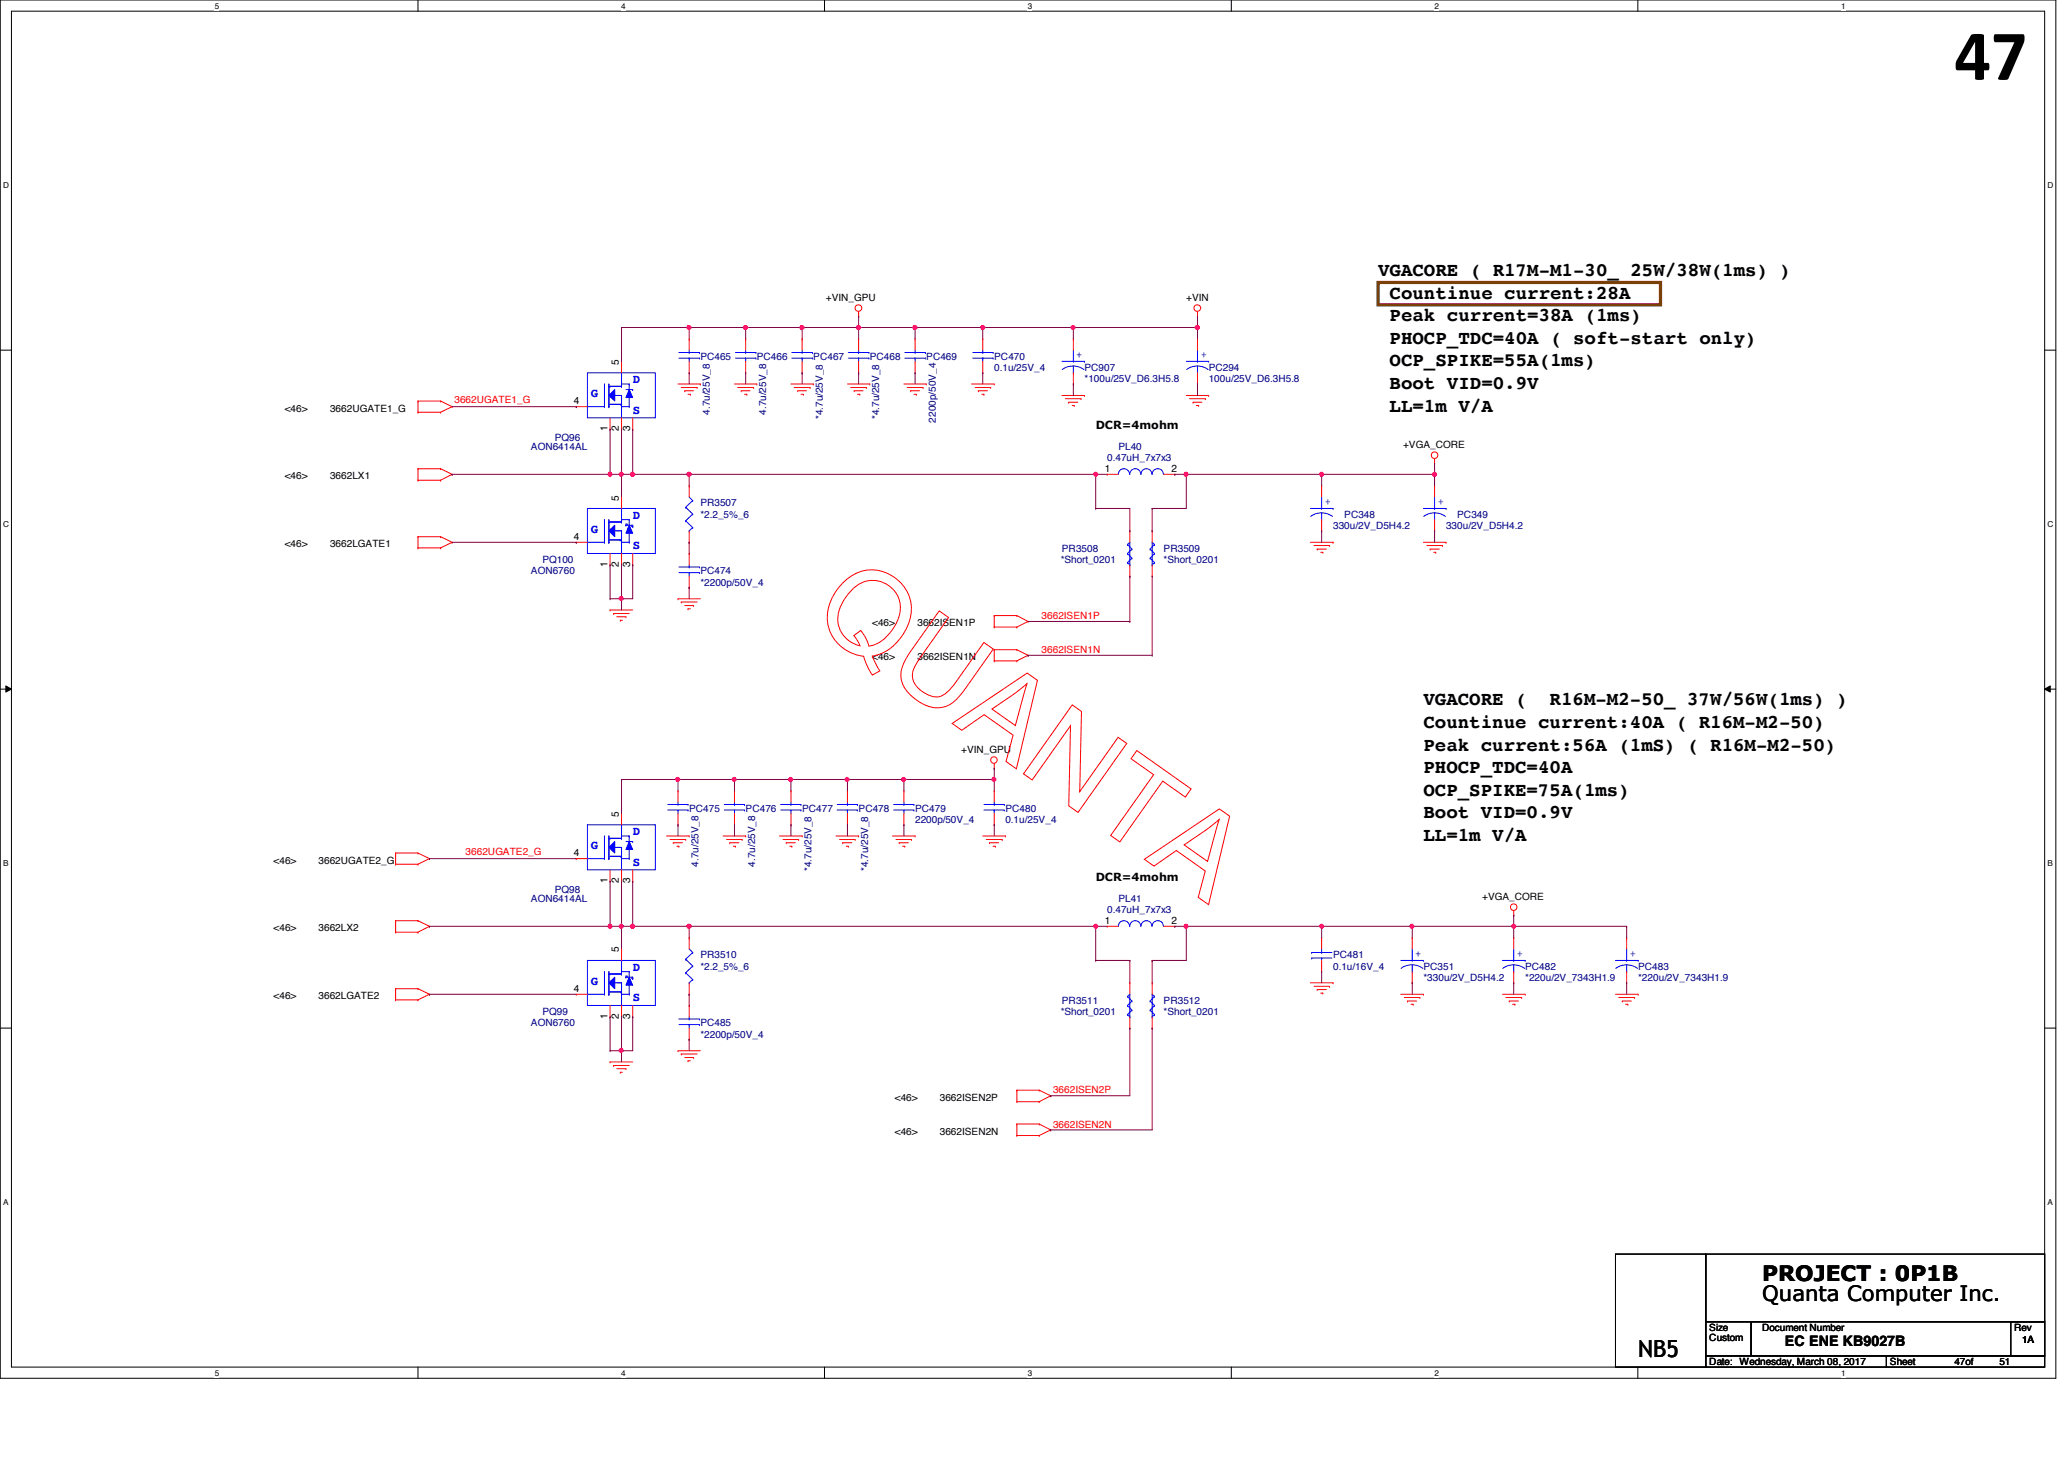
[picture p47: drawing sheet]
<svg xmlns="http://www.w3.org/2000/svg" width="297mm" height="210mm" viewBox="0 0 297 210" stroke-linecap="round" stroke-linejoin="round" font-family="sans-serif">
<defs><g id="words">
<text font-size="10.4" x="281.3" y="11.5">47</text>
<text font-size="3.4" x="235.8" y="195.2">NB5</text>
<g font-size="3">
<text x="253.6" y="184.3">PROJECT : 0P1B</text>
<text x="253.6" y="187.2">Quanta Computer Inc.</text>
</g>
<g font-size="2.8">
<text x="198.3" y="39.7">VGACORE ( R17M-M1-30_ 25W/38W(1ms) )</text>
<text x="200" y="43">Countinue current:28A</text>
<text x="200" y="46.2">Peak current=38A (1ms)</text>
<text x="200" y="49.4">PHOCP_TDC=40A ( soft-start only)</text>
<text x="200" y="52.7">OCP_SPIKE=55A(1ms)</text>
<text x="200" y="59.2">LL=1m V/A</text>
<text x="200" y="56">Boot VID=0.9V</text>
<text x="204.8" y="101.5">VGACORE (</text>
<text x="223" y="101.5">R16M-M2-50_ 37W/56W(1ms) )</text>
<text x="204.8" y="104.7">Countinue current:40A ( R16M-M2-50)</text>
<text x="204.8" y="108">Peak current:56A (1mS) ( R16M-M2-50)</text>
<text x="204.8" y="111.2">PHOCP_TDC=40A</text>
<text x="204.8" y="114.5">OCP_SPIKE=75A(1ms)</text>
<text x="204.8" y="117.7">Boot VID=0.9V</text>
<text x="204.8" y="121">LL=1m V/A</text>
</g>
<text font-size="2.1" x="256.9" y="193.7">EC ENE KB9027B</text>
<g font-size="1.8" fill="#00f">
<text x="85" y="57.1">G</text>
<text x="91.1" y="55.2">D</text>
<text x="91.1" y="59.5">S</text>
<text x="85" y="76.6">G</text>
<text x="91.1" y="74.7">D</text>
<text x="91.1" y="79">S</text>
<text x="85" y="122.1">G</text>
<text x="91.1" y="120.2">D</text>
<text x="91.1" y="124.5">S</text>
<text x="85" y="141.6">G</text>
<text x="91.1" y="139.7">D</text>
<text x="91.1" y="144.1">S</text>
</g>
<g font-size="1.6">
<text x="157.7" y="61.7">DCR=4mohm</text>
<text x="157.7" y="126.7">DCR=4mohm</text>
</g>
<g font-size="1.5">
<text x="89.1" y="52.5" transform="rotate(-90 89.1 52.5)">5</text>
<text x="82.6" y="58.1">4</text>
<text x="87.4" y="62.1" transform="rotate(-90 87.4 62.1)">1</text>
<text x="89.1" y="62.1" transform="rotate(-90 89.1 62.1)">2</text>
<text x="90.7" y="62.1" transform="rotate(-90 90.7 62.1)">3</text>
<text x="159" y="67.9">1</text>
<text x="168.6" y="67.9">2</text>
<text x="82.6" y="77.6">4</text>
<text x="89.1" y="72" transform="rotate(-90 89.1 72)">5</text>
<text x="87.4" y="81.6" transform="rotate(-90 87.4 81.6)">1</text>
<text x="89.1" y="81.6" transform="rotate(-90 89.1 81.6)">2</text>
<text x="90.7" y="81.6" transform="rotate(-90 90.7 81.6)">3</text>
<text x="89.1" y="117.5" transform="rotate(-90 89.1 117.5)">5</text>
<text x="82.6" y="123.1">4</text>
<text x="87.4" y="127.1" transform="rotate(-90 87.4 127.1)">1</text>
<text x="89.1" y="127.1" transform="rotate(-90 89.1 127.1)">2</text>
<text x="90.7" y="127.1" transform="rotate(-90 90.7 127.1)">3</text>
<text x="89.1" y="137" transform="rotate(-90 89.1 137)">5</text>
<text x="159" y="132.9">1</text>
<text x="168.6" y="132.9">2</text>
<text x="82.6" y="142.7">4</text>
<text x="87.4" y="146.6" transform="rotate(-90 87.4 146.6)">1</text>
<text x="89.1" y="146.6" transform="rotate(-90 89.1 146.6)">2</text>
<text x="90.7" y="146.6" transform="rotate(-90 90.7 146.6)">3</text>
</g>
<g font-size="1.4">
<text x="118.9" y="43.3">+VIN_GPU</text>
<text x="170.7" y="43.3">+VIN</text>
<text x="41" y="59.2">&lt;46&gt;</text>
<text x="47.5" y="59.2">3662UGATE1_G</text>
<text x="201.9" y="64.4">+VGA_CORE</text>
<text x="41" y="69">&lt;46&gt;</text>
<text x="47.5" y="69">3662LX1</text>
<text x="41" y="78.7">&lt;46&gt;</text>
<text x="47.5" y="78.7">3662LGATE1</text>
<text x="125.5" y="90.1">&lt;46&gt;</text>
<text x="125.5" y="95">&lt;46&gt;</text>
<text x="132" y="90.1">3662ISEN1P</text>
<text x="132" y="95">3662ISEN1N</text>
<text x="138.3" y="108.3">+VIN_GPU</text>
<text x="39.4" y="124.2">&lt;46&gt;</text>
<text x="45.8" y="124.2">3662UGATE2_G</text>
<text x="213.3" y="129.5">+VGA_CORE</text>
<text x="39.4" y="134">&lt;46&gt;</text>
<text x="45.8" y="134">3662LX2</text>
<text x="39.4" y="143.7">&lt;46&gt;</text>
<text x="45.8" y="143.7">3662LGATE2</text>
<text x="128.8" y="158.4">&lt;46&gt;</text>
<text x="135.3" y="158.4">3662ISEN2P</text>
<text x="128.8" y="163.2">&lt;46&gt;</text>
<text x="135.3" y="163.2">3662ISEN2N</text>
<text x="246" y="191.5">Size</text>
<text x="253.6" y="191.5">Document Number</text>
<text x="289.9" y="191.5">Rev</text>
<text x="246" y="193">Custom</text>
<text x="246" y="196.4">Date: Wednesday, March 08, 2017</text>
<text x="272" y="196.4">Sheet</text>
<text x="281.3" y="196.4">47of</text>
<text x="287.7" y="196.4">51</text>
<text x="291" y="193.2">1A</text>
</g>
<g font-size="1.4" fill="#000080">
<text x="100.8" y="51.7">PC465</text>
<text x="108.9" y="51.7">PC466</text>
<text x="117" y="51.7">PC467</text>
<text x="125.2" y="51.7">PC468</text>
<text x="133.3" y="51.7">PC469</text>
<text x="143.1" y="51.7">PC470</text>
<text x="143.1" y="53.3">0.1u/25V_4</text>
<text x="156.1" y="53.3">PC907</text>
<text x="173.9" y="53.3">PC294</text>
<text x="102.1" y="59.6" transform="rotate(-90 102.1 59.6)">4.7u/25V_8</text>
<text x="110.3" y="59.6" transform="rotate(-90 110.3 59.6)">4.7u/25V_8</text>
<text x="156.1" y="55">*100u/25V_D6.3H5.8</text>
<text x="173.9" y="55">100u/25V_D6.3H5.8</text>
<text x="76.4" y="64.7">AON6414AL</text>
<text x="79.8" y="63.4">PQ96</text>
<text x="118.4" y="60.3" transform="rotate(-90 118.4 60.3)">*4.7u/25V_8</text>
<text x="126.5" y="60.3" transform="rotate(-90 126.5 60.3)">*4.7u/25V_8</text>
<text x="134.7" y="60.8" transform="rotate(-90 134.7 60.8)">2200p/50V_4</text>
<text x="160.9" y="64.7">PL40</text>
<text x="159.3" y="66.4">0.47uH_7x7x3</text>
<text x="100.8" y="72.9">PR3507</text>
<text x="100.8" y="74.5">*2.2_5%_6</text>
<text x="191.9" y="76.1">330u/2V_D5H4.2</text>
<text x="193.5" y="74.5">PC348</text>
<text x="208.1" y="76.1">330u/2V_D5H4.2</text>
<text x="209.7" y="74.5">PC349</text>
<text x="76.4" y="82.6">AON6760</text>
<text x="78.1" y="81">PQ100</text>
<text x="100.8" y="82.6">PC474</text>
<text x="152.7" y="81">*Short_0201</text>
<text x="152.8" y="79.4">PR3508</text>
<text x="167.5" y="79.4">PR3509</text>
<text x="167.5" y="81">*Short_0201</text>
<text x="100.8" y="84.2">*2200p/50V_4</text>
<text x="99.2" y="116.8">PC475</text>
<text x="107.3" y="116.8">PC476</text>
<text x="115.4" y="116.8">PC477</text>
<text x="123.6" y="116.8">PC478</text>
<text x="131.7" y="116.8">PC479</text>
<text x="131.7" y="118.4">2200p/50V_4</text>
<text x="144.7" y="116.8">PC480</text>
<text x="144.7" y="118.4">0.1u/25V_4</text>
<text x="100.5" y="124.7" transform="rotate(-90 100.5 124.7)">4.7u/25V_8</text>
<text x="108.7" y="124.7" transform="rotate(-90 108.7 124.7)">4.7u/25V_8</text>
<text x="116.8" y="125.3" transform="rotate(-90 116.8 125.3)">*4.7u/25V_8</text>
<text x="124.9" y="125.3" transform="rotate(-90 124.9 125.3)">*4.7u/25V_8</text>
<text x="76.4" y="129.8">AON6414AL</text>
<text x="79.8" y="128.4">PQ98</text>
<text x="159.3" y="131.4">0.47uH_7x7x3</text>
<text x="160.9" y="129.8">PL41</text>
<text x="100.8" y="137.9">PR3510</text>
<text x="191.9" y="137.9">PC481</text>
<text x="100.8" y="139.5">*2.2_5%_6</text>
<text x="191.9" y="139.5">0.1u/16V_4</text>
<text x="204.8" y="139.5">PC351</text>
<text x="204.8" y="141.1">*330u/2V_D5H4.2</text>
<text x="219.5" y="139.5">PC482</text>
<text x="219.5" y="141.1">*220u/2V_7343H1.9</text>
<text x="235.8" y="139.5">PC483</text>
<text x="235.8" y="141.1">*220u/2V_7343H1.9</text>
<text x="76.4" y="147.7">AON6760</text>
<text x="78.1" y="146">PQ99</text>
<text x="100.8" y="147.7">PC485</text>
<text x="100.8" y="149.3">*2200p/50V_4</text>
<text x="152.7" y="146">*Short_0201</text>
<text x="152.8" y="144.4">PR3511</text>
<text x="167.5" y="144.4">PR3512</text>
<text x="167.5" y="146">*Short_0201</text>
</g>
<g font-size="1.4" fill="#00f">
<text x="154.9" y="51.6">+</text>
<text x="172.8" y="51.6">+</text>
<text x="190.7" y="72.7">+</text>
<text x="207" y="72.7">+</text>
<text x="203.7" y="137.7">+</text>
<text x="218.4" y="137.7">+</text>
<text x="234.6" y="137.7">+</text>
</g>
<g font-size="1.4" fill="#f00">
<text x="65.4" y="58">3662UGATE1_G</text>
<text x="149.9" y="89.1">3662ISEN1P</text>
<text x="149.9" y="93.9">3662ISEN1N</text>
<text x="67" y="123">3662UGATE2_G</text>
<text x="151.6" y="157.3">3662ISEN2P</text>
<text x="151.6" y="162.2">3662ISEN2N</text>
</g>
<g font-size="1.2">
<text x="30.9" y="1.2">5</text>
<text x="89.4" y="1.2">4</text>
<text x="147.9" y="1.2">3</text>
<text x="206.5" y="1.2">2</text>
<text x="265" y="1.2">1</text>
<text x=".5" y="27.1">D</text>
<text x="294.7" y="27.1">D</text>
<text x=".5" y="75.8">C</text>
<text x="294.7" y="75.8">C</text>
<text x=".5" y="124.6">B</text>
<text x="294.7" y="124.6">B</text>
<text x=".5" y="173.4">A</text>
<text x="294.7" y="173.4">A</text>
<text x="30.9" y="197.9">5</text>
<text x="89.4" y="197.9">4</text>
<text x="147.9" y="197.9">3</text>
<text x="206.5" y="197.9">2</text>
<text x="265" y="197.9">1</text>
</g>
</g></defs>
<path d="M0 0h295.9v198.3h-295.9zM1.6 1.6h292.7v195.1h-292.7z" fill="none" stroke="#000" stroke-width=".14"/>
<g fill="#fff">
<path d="M30.9 .2h.6v1.3h-.6z"/>
<path d="M30.9 196.8h.6v1.4h-.6z"/>
</g>
<path d="M60.2 0v1.6M60.2 196.7v1.6" fill="none" stroke="#000" stroke-width=".14"/>
<g fill="#fff">
<path d="M89.4 .2h.6v1.3h-.6z"/>
<path d="M89.4 196.8h.6v1.4h-.6z"/>
</g>
<path d="M118.7 0v1.6M118.7 196.7v1.6" fill="none" stroke="#000" stroke-width=".14"/>
<g fill="#fff">
<path d="M147.9 .2h.6v1.3h-.6z"/>
<path d="M147.9 196.8h.6v1.4h-.6z"/>
</g>
<path d="M177.2 0v1.6M177.2 196.7v1.6" fill="none" stroke="#000" stroke-width=".14"/>
<g fill="#fff">
<path d="M206.5 .2h.5v1.3h-.5z"/>
<path d="M206.5 196.8h.5v1.4h-.5z"/>
</g>
<path d="M235.7 0v1.6M235.7 196.7v1.6" fill="none" stroke="#000" stroke-width=".14"/>
<g fill="#fff">
<path d="M265 .2h.6v1.3h-.6z"/>
<path d="M265 196.8h.6v1.4h-.6z"/>
<path d="M.5 26h.8v1.3h-.8z"/>
<path d="M294.7 26h.8v1.3h-.8z"/>
<path d="M.5 74.8h.8v1.3h-.8z"/>
<path d="M294.7 74.8h.8v1.3h-.8z"/>
</g>
<path d="M0 50.4h1.6M294.3 50.4h1.6" fill="none" stroke="#000" stroke-width=".14"/>
<g fill="#fff">
<path d="M.5 123.5h.7v1.3h-.7z"/>
<path d="M294.7 123.5h.7v1.3h-.7z"/>
</g>
<path d="M0 99.1h1.6M.8 98.7l.8 .4-.8 .5zM294.3 99.1l.8-.4v.9zM294.3 99.1h1.6" fill="none" stroke="#000" stroke-width=".14"/>
<path d="M.8 98.7l.8 .4-.8 .5zM294.3 99.1l.8-.4v.9z" fill="#000"/>
<g fill="#fff">
<path d="M.5 172.3h.7v1.3h-.7z"/>
<path d="M294.7 172.3h.7v1.3h-.7z"/>
</g>
<path d="M0 147.9h1.6M294.3 147.9h1.6M232.5 180.4h13v16.3h-13zM245.5 180.4h48.8v9.8h-48.8zM245.5 190.2h6.5v4.9h-6.5zM245.5 195.1h26v1.6h-26zM252 190.2h42.3v4.9h-42.3zM271.5 195.1h22.8v1.6h-22.8zM289.4 190.2h4.9v4.9h-4.9z" fill="none" stroke="#000" stroke-width=".14"/>
<path d="M198.3 40.6h40.7v3.3h-40.7z" fill="none" stroke="#804000" stroke-width=".47"/>
<g fill="none" stroke="#f00" stroke-width=".14">
<path d="M60.2 59.3h.1M60.2 57.7h.1M60.2 57.7h3.2M60.2 59.3h3.2M60.2 57.7v1.6M63.4 57.7h.1M63.4 59.3h.1M63.4 57.7l1.7 .8M65.1 58.5h.1M65.1 58.5l-1.7 .8M97.6 55.2h3.2M98 55.8h2.3"/>
<path d="M98.5 56.2h.1M98.5 56.2h1.3M99 56.7h.4M99.4 56.7h.1M100.3 55.8h.1M100.8 55.2h.1M105.7 55.2h3.2M106.2 55.8h2.3M106.7 56.2h.1M106.7 56.2h1.2M107.1 56.7h.4M107.5 56.7h.1"/>
<path d="M108.5 55.8h.1M108.9 55.2h.1M113.8 55.2h3.2M114.3 55.8h2.3M114.8 56.2h.1M114.8 56.2h1.3M115.3 56.7h.3M115.6 56.7h.1M116.6 55.8h.1M117 55.2h.1M122 55.2h3.2M122.4 55.8h2.3"/>
<path d="M122.9 56.2h.1M122.9 56.2h1.3M123.4 56.7h.3M123.6 45.5h.1M123.6 44.8v.7M123.7 56.7h.1M124.7 55.8h.1M125.2 55.2h.1M130.1 55.2h3.2M130.6 55.8h2.2M131.1 56.2h.1M131.1 56.2h1.2"/>
<path d="M131.5 56.7h.4M131.7 48.8h.1M131.7 53.6h.1M131.7 48.8v1.6M131.7 52v1.6M131.9 56.7h.1M132.8 55.8h.1M133.3 55.2h.1M139.8 55.2h3.3M140.3 55.8h2.3M140.8 56.2h.1M140.8 56.2h1.3"/>
<path d="M141.3 56.7h.3M141.6 56.7h.1M142.6 55.8h.1M143.1 55.2h.1M152.8 56.9h3.3M153.3 57.4h2.3M153.8 57.9h.1M153.8 57.9h1.3M154.3 58.3h.3M154.5 48.8h.1M154.5 55.2h.1M154.5 48.8v1.6"/>
<path d="M154.5 53.6v1.6M154.6 58.3h.1M155.6 57.4h.1M156.1 56.9h.1M170.7 56.9h3.2M171.2 57.4h2.3M171.7 57.9h.1M171.7 57.9h1.3M172.2 58.3h.3M172.3 45.5h.1M172.3 44.8v.7M172.5 58.3h.1"/>
<path d="M173.5 57.4h.1M173.9 56.9h.1M60.2 69.1h.1M60.2 67.4h.1M60.2 78.8h.1M60.2 77.2h.1M60.2 67.4v1.7M60.2 77.2v1.6M60.2 67.4h3.2M60.2 69.1h3.2M60.2 77.2h3.2M60.2 78.8h3.2"/>
<path d="M63.4 67.4h.1M63.4 69.1h.1M63.4 77.2h.1M63.4 78.8h.1M63.4 67.4l1.7 .8M63.4 77.2l1.7 .8M65.1 68.2h.1M65.1 78h.1M65.1 68.2l-1.7 .9M65.1 78l-1.7 .8M188.6 78h3.3M189.1 78.5h2.2"/>
<path d="M189.6 79h.1M189.6 79h1.3M190.1 79.5h.3M190.4 79.5h.1M191.3 78.5h.1M191.9 78h.1M204.8 78h3.3M205.4 78.5h2.2M205.8 79h.1M205.8 79h1.3M206.3 79.5h.3M206.5 66.6h.1"/>
<path d="M206.5 66v.6M206.6 79.5h.1M207.6 78.5h.1M208.1 78h.1M87.8 87.8h.1M87.8 87.8h3.3M88.3 88.3h.1M88.3 88.3h2.2M88.8 88.7h1.3M89.3 89.2h.1M89.3 89.2h.3M90.1 88.7h.1"/>
<path d="M97.6 86.1h.1M97.6 86.1h3.2M98 86.6h.1M98 86.6h2.3M98.5 87.1h1.3M99 87.6h.1M99 87.6h.4M99.8 87.1h.1M143.1 90.2h.1M143.1 88.6h.1M143.1 95.1h.1M143.1 93.5h.1"/>
<path d="M143.1 88.6h3.2M143.1 90.2h3.2M143.1 88.6v1.6M143.1 93.5v1.6M143.1 93.5h3.2M143.1 95.1h3.2M146.3 88.6h.1M146.3 90.2h.1M146.3 93.5h.1M146.3 95.1h.1M146.3 88.6l1.7 .8M146.3 93.5l1.7 .8"/>
<path d="M148 89.4h.1M148 94.3h.1M148 89.4l-1.7 .8M148 94.3l-1.7 .8M122 113.8h.1M122 118.7h.1M122 113.8v1.6M122 117v1.7M143.1 110.5h.1M143.1 109.9v.6M56.9 124.3h.1M56.9 122.7h.1"/>
<path d="M56.9 134.1h.1M56.9 132.5h.1M56.9 122.7h3.3M56.9 124.3h3.3M56.9 122.7v1.6M56.9 132.5v1.6M56.9 132.5h3.3M56.9 134.1h3.3M60.2 122.7h.1M60.2 124.3h.1M60.2 132.5h.1M60.2 134.1h.1"/>
<path d="M60.2 122.7l1.6 .8M60.2 132.5l1.6 .8M61.8 123.5h.1M61.8 133.3h.1M61.8 123.5l-1.6 .8M61.8 133.3l-1.6 .8M95.9 120.3h3.3M96.4 120.8h2.3M96.9 121.2h.1M96.9 121.2h1.3M97.4 121.8h.3M97.7 121.8h.1"/>
<path d="M98.7 120.8h.1M99.2 120.3h.1M104.1 120.3h3.2M104.6 120.8h2.2M105 121.2h.1M105 121.2h1.3M105.5 121.8h.3M105.8 121.8h.1M106.8 120.8h.1M107.3 120.3h.1M112.2 120.3h3.2M112.7 120.8h2.2"/>
<path d="M113.2 121.2h.1M113.2 121.2h1.3M113.7 121.8h.3M114 121.8h.1M114.9 120.8h.1M115.4 120.3h.1M120.3 120.3h3.3M120.8 120.8h2.3M121.3 121.2h.1M121.3 121.2h1.3M121.8 121.8h.3M122.1 121.8h.1"/>
<path d="M123.1 120.8h.1M123.6 120.3h.1M128.4 120.3h3.3M128.9 120.8h2.3M129.4 121.2h.1M129.4 121.2h1.3M129.9 121.8h.3M130.2 121.8h.1M131.2 120.8h.1M131.7 120.3h.1M141.4 120.3h3.3M141.9 120.8h2.3"/>
<path d="M142.4 121.2h.1M142.4 121.2h1.3M142.9 121.8h.4M143.3 121.8h.1M144.2 120.8h.1M144.7 120.3h.1M217.8 131.7h.1M217.8 134.9h.1M217.8 131v.7M217.8 134.9v1.6M217.8 139.8v1.6M234.1 134.9h.1"/>
<path d="M234.1 134.9v1.6M234.1 139.8v1.6M56.9 143.8h.1M56.9 142.2h.1M56.9 142.2v1.6M56.9 142.2h3.3M56.9 143.8h3.3M60.2 142.2h.1M60.2 143.8h.1M60.2 142.2l1.6 .8M61.8 143h.1M61.8 143l-1.6 .8"/>
<path d="M87.8 152.8h.1M87.8 152.8h3.3M88.3 153.3h.1M88.3 153.3h2.2M88.8 153.8h1.3M89.3 154.3h.1M89.3 154.3h.3M90.1 153.8h.1M97.6 151.2h.1M97.6 151.2h3.2M98 151.6h.1M98 151.6h2.3"/>
<path d="M98.5 152.1h1.3M99 152.6h.1M99 152.6h.4M99.8 152.1h.1M146.3 158.5h.1M146.3 156.8h.1M146.3 156.8h3.3M146.3 158.5h3.3M146.3 156.8v1.7M149.6 156.8h.1M149.6 158.5h.1M149.6 156.8l1.6 .8"/>
<path d="M151.2 157.6h.1M151.2 157.6l-1.6 .9M188.6 141.4h3.3M189.1 141.9h2.2M189.6 142.4h.1M189.6 142.4h1.3M190.1 142.9h.3M190.4 142.9h.1M191.3 141.9h.1M191.9 141.4h.1M201.6 143h3.2M202.1 143.5h2.2"/>
<path d="M202.6 144h.1M202.6 144h1.3M203.1 144.5h.3M203.4 144.5h.1M204.3 143.5h.1M204.8 143h.1M216.2 143h3.3M216.7 143.5h2.3M217.2 144h.1M217.2 144h1.3M217.7 144.5h.3M217.8 141.4h.1"/>
<path d="M218 144.5h.1M219 143.5h.1M219.5 143h.1M232.5 143h3.3M233 143.5h2.2M233.5 144h.1M233.5 144h1.3M233.9 144.5h.4M234.1 141.4h.1M234.3 144.5h.1M235.2 143.5h.1M235.8 143h.1"/>
<path d="M146.3 163.4h.1M146.3 161.7h.1M146.3 161.7v1.7M146.3 161.7h3.3M146.3 163.4h3.3M149.6 161.7h.1M149.6 163.4h.1M149.6 161.7l1.6 .9M151.2 162.6h.1M151.2 162.6l-1.6 .8"/>
<circle cx="123.6" cy="44.3" r=".48"/>
<circle cx="172.3" cy="44.3" r=".48"/>
<circle cx="206.4" cy="65.5" r=".47"/>
<circle cx="143" cy="109.3" r=".47"/>
<circle cx="217.8" cy="130.5" r=".47"/>
</g>
<g fill="none" stroke="#00f" stroke-width=".14">
<path d="M130.2 51.5h3M130.2 50.7h3M131.7 50.7h.1M131.7 51.5h.1M131.7 50.4v.3M131.7 51.5v.5M133.2 51.5h.1M133.2 50.7h.1M152.8 52h3.3M154.5 53.6h.1M154.5 52h.1M154.5 52.7a2.45 2.45 0 0 1 1.5 .5"/>
<path d="M154.5 52.7h-.1a2.48 2.48 0 0 0-1.5 .5M154.5 50.4v1.6M154.5 52.7v.9M156.1 52h.1M120.5 116.5h2.9M120.5 115.7h2.9M122 115.7h.1M122 116.5h.1M122 115.4v.3M122 116.5v.5M123.4 116.5h.1M123.4 115.7h.1"/>
<path d="M216.2 138.2h3.3M217.8 139.8h.1M217.8 138.2h.1M217.8 138.8a2.66 2.66 0 0 1 1.6 .5M217.8 138.8a2.48 2.48 0 0 0-1.5 .5M217.8 136.5v1.7M217.8 138.8v1M219.5 138.2h.1M232.5 138.2h3.3M234.1 139.8h.1M234.1 138.2h.1M234.1 138.8a2.66 2.66 0 0 1 1.6 .5"/>
<path d="M234.1 138.8a2.48 2.48 0 0 0-1.6 .5M234.1 136.5v1.7M234.1 138.8v1M235.8 138.2h.1"/>
</g>
<path d="M87.6 121.9l.9-.8v1.6z" fill="#00f"/>
<path d="M87.6 121.9l.9-.8v1.6z" fill="none" stroke="#00f" stroke-width=".14"/>
<path d="M90.5 121.1l.6 1.1h-1z" fill="#00f"/>
<g fill="none" stroke="#00f" stroke-width=".14">
<path d="M140 51.5h2.9M140 50.7h2.9M141.4 50.7h.1M141.4 51.5h.1M141.4 50.4v.3M141.4 51.5v.5M142.9 51.5h.1M142.9 50.7h.1M97.7 82.4h3M97.7 81.6h3M99.2 81.6h.1M99.2 82.4h.1"/>
<path d="M99.2 81.3v.3M99.2 82.4v.5M100.7 82.4h.1M100.7 81.6h.1M84.5 118.7h9.8v6.4h-9.8zM89.4 118.7h.1M89.4 118.7v1.9M96.1 116.5h2.9M96.1 115.7h2.9M97.6 115.7h.1M97.6 116.5h.1M97.6 115.4v.3"/>
<path d="M97.6 116.5v.5M99 116.5h.1M99 115.7h.1M104.2 116.5h2.9M104.2 115.7h2.9M105.7 115.7h.1M105.7 116.5h.1M105.7 115.4v.3M105.7 116.5v.5M107.1 116.5h.1M107.1 115.7h.1M84.5 123.5h2.5"/>
<path d="M87 123.5h.1M87 120.3h.1M87 120.3v3.2M87.6 123.5h.1M87.6 120.6h.1M87.6 120.3v3.2M87.6 120.6h1.8M87.6 123.2h1.8M87.8 120.6h.1M88.5 121.9h.9M89.3 123.2h.1M89.4 120.6h.1"/>
<path d="M89.4 121.9h.1M89.4 123.5h.1M89.4 123.2h.1M89.4 125.1h.1M89.4 121.9v3.2M89.4 123.5h1.1M89.4 120.3h1.1M90.1 121.1h1M90.5 121.1l.6 1.1h-1zM90.5 120.3h.1M90.5 121.1h.1M90.5 123.5h.1"/>
<path d="M90.5 120.3v.8M90.5 122.2v1.3M91.1 121.1h.1M188.8 137h.1M188.8 137.8h.1M188.8 137h2.9M188.8 137.8h2.9M190.2 137.8h.1M190.2 137h.1M190.2 136.5v.5M190.2 137.8v.4"/>
</g>
<g fill="none" stroke="#f00" stroke-width=".14">
<path d="M141.4 48.8h.1M141.4 53.6h.1M141.4 48.8v1.6M141.4 52v1.6M99.2 79.6h.1M99.2 79.6v1.7M99.2 84.5h.1M99.2 82.9v1.6M89.4 117h.1M89.4 117v1.7M97.6 113.8h.1M97.6 118.7h.1"/>
<path d="M97.6 113.8v1.6M97.6 117v1.7M105.7 113.8h.1M105.7 118.7h.1M105.7 113.8v1.6M105.7 117v1.7M82.9 123.5h.1M82.9 123.5h1.6M87.8 126.8h.1M87.8 125.1v1.7M89.4 126.8h.1M89.4 125.1v1.7"/>
<path d="M91.1 126.8h.1M91.1 125.1v1.7M190.2 139.8h.1M190.2 134.9h.1M190.2 134.9v1.6M190.2 138.2v1.6"/>
</g>
<path d="M87.6 56.9l.9-.9v1.7z" fill="#00f"/>
<path d="M88.5 56v1.7l-.9-.8z" fill="none" stroke="#00f" stroke-width=".14"/>
<path d="M90.5 56l.6 1.2h-1z" fill="#00f"/>
<g fill="none" stroke="#00f" stroke-width=".14">
<path d="M84.5 53.6h9.8v6.5h-9.8zM84.5 58.5h2.5M87 58.5h.1M87 55.2h.1M87 55.2v3.3M87.6 58.5h.1M87.6 55.6h.1M87.6 55.2v3.3M87.6 55.6h1.8M87.6 58.2h1.8M87.8 55.6h.1M88.5 56.9h.9"/>
<path d="M89.3 58.2h.1M89.4 55.6h.1M89.4 56.9h.1M89.4 58.5h.1M89.4 58.2h.1M89.4 53.6h.1M89.4 53.6v2M89.4 56.9v3.2M89.4 58.5h1.1M89.4 55.2h1.1M90.1 56h1M90.5 56l.6 1.2h-1z"/>
<path d="M90.5 55.2h.1M90.5 56h.1M90.5 58.5h.1M90.5 55.2v.8M90.5 57.2v1.3M91.1 56h.1M114 51.5h2.9M114 50.7h2.9M115.4 50.7h.1M115.4 51.5h.1M115.4 50.4v.3M115.4 51.5v.5"/>
<path d="M116.9 51.5h.1M116.9 50.7h.1M89.4 60.1h.1M188.6 73.2h3.3M190.2 74.8h.1M190.2 73.2h.1M190.2 73.8a2.66 2.66 0 0 1 1.6 .5M190.2 73.8a2.48 2.48 0 0 0-1.6 .5M190.2 71.5v1.7M190.2 73.8v1M191.9 73.2h.1M201.6 138.2h3.2"/>
<path d="M203.2 139.8h.1M203.2 138.2h.1M203.2 138.8a2.45 2.45 0 0 1 1.6 .5M203.2 138.8a2.48 2.48 0 0 0-1.6 .5M203.2 136.5v1.7M203.2 138.8v1M204.8 138.2h.1"/>
</g>
<g fill="none" stroke="#f00" stroke-width=".14">
<path d="M82.9 58.5h.1M82.9 58.5h1.6M89.4 52h.1M89.4 52v1.6M115.4 48.8h.1M115.4 53.6h.1M115.4 48.8v1.6M115.4 52v1.6M87.8 61.8h.1M87.8 60.1v1.7M89.4 61.8h.1M89.4 60.1v1.7"/>
<path d="M91.1 61.8h.1M91.1 60.1v1.7M190.2 69.9h.1M190.2 76.4h.1M190.2 69.9v1.6M190.2 74.8v1.6M203.2 134.9h.1M203.2 134.9v1.6M203.2 139.8v1.6M203.2 141.4h.1"/>
</g>
<path d="M87.6 141.4l.9-.8v1.6z" fill="#00f"/>
<path d="M87.6 141.4l.9-.8v1.6z" fill="none" stroke="#00f" stroke-width=".14"/>
<path d="M90.5 140.6l.6 1.1h-1z" fill="#00f"/>
<g fill="none" stroke="#00f" stroke-width=".14">
<path d="M170.7 52h3.2M172.3 53.6h.1M172.3 52h.1M172.3 52.7a2.45 2.45 0 0 1 1.6 .5M172.3 52.7a2.45 2.45 0 0 0-1.5 .5M172.3 50.4v1.6M172.3 52.7v.9M173.9 52h.1M165.5 79h.1M165.5 79l.7 .6M166.2 78.3h.1M166.2 79.6h.1"/>
<path d="M166.2 78.3l-.4-.3v3.3M166.2 78.3l-.7 .7M166.2 79.6l-.7 .7M165.5 80.3h.1M165.5 80.3l.7 .6M165.8 81.3h.1M166.2 80.9h.1M166.2 80.9l-.4 .4M128.6 116.5h2.9M128.6 115.7h2.9M130.1 115.7h.1M130.1 116.5h.1"/>
<path d="M130.1 115.4v.3M130.1 116.5v.5M131.5 116.5h.1M131.5 115.7h.1M141.6 116.5h2.9M141.6 115.7h2.9M143.1 115.7h.1M143.1 116.5h.1M143.1 115.4v.3M143.1 116.5v.5M144.5 116.5h.1M144.5 115.7h.1"/>
<path d="M84.5 138.2h9.8v6.5h-9.8zM87 139.8h.1M87 139.8v3.2M87.6 139.8v3.2M89.4 138.2h.1M89.4 138.2v1.9M89.4 139.8h1.1M90.5 139.8h.1M90.5 139.8v.8M84.5 143h2.5M87 143h.1M87.6 143h.1"/>
<path d="M87.6 140.1h.1M87.6 140.1h1.8M87.6 142.7h1.8M87.8 140.1h.1M88.5 141.4h.9M89.3 142.7h.1M89.4 140.1h.1M89.4 141.4h.1M89.4 143h.1M89.4 142.7h.1M89.4 144.7h.1M89.4 141.4v3.3"/>
<path d="M89.4 143h1.1M90.1 140.6h.1M90.1 140.6h1M90.3 140.4h.1M90.3 140.4h-.2v.2M90.5 140.6l.6 1.1h-1zM90.5 140.6h.1M90.5 143h.1M90.5 141.7v1.3M90.9 140.8h.2M91.1 140.6h.1M91.1 140.8h.1"/>
<path d="M91.1 140.6v.2M97.7 147.4h3M97.7 146.6h3M99.2 146.6h.1M99.2 147.4h.1M99.2 146.3v.3M99.2 147.4v.5M100.7 147.4h.1M100.7 146.6h.1"/>
</g>
<g fill="none" stroke="#f00" stroke-width=".14">
<path d="M172.3 48.8h.1M172.3 55.2h.1M172.3 48.8v1.6M172.3 53.6v1.6M165.8 76.4h.1M165.8 76.4v1.6M165.8 82.9h.1M165.8 81.3v1.6M130.1 113.8h.1M130.1 118.7h.1M130.1 113.8v1.6M130.1 117v1.7"/>
<path d="M143.1 113.8h.1M143.1 118.7h.1M143.1 113.8v1.6M143.1 117v1.7M89.4 136.5h.1M89.4 136.5v1.7M82.9 143h.1M82.9 143h1.6M87.8 146.3h.1M87.8 144.7v1.6M89.4 146.3h.1M89.4 144.7v1.6"/>
<path d="M91.1 146.3h.1M91.1 144.7v1.6M99.2 144.7h.1M99.2 149.5h.1M99.2 144.7v1.6M99.2 147.9v1.6"/>
</g>
<path d="M87.6 76.4l.9-.8v1.6z" fill="#00f"/>
<path d="M87.6 76.4l.9-.8v1.6z" fill="none" stroke="#00f" stroke-width=".14"/>
<path d="M90.5 75.6l.6 1.1h-1z" fill="#00f"/>
<g fill="none" stroke="#00f" stroke-width=".14">
<path d="M97.7 51.5h3M97.7 50.7h3M99.2 50.7h.1M99.2 51.5h.1M99.2 50.4v.3M99.2 51.5v.5M100.7 51.5h.1M100.7 50.7h.1M105.8 51.5h3M105.8 50.7h3M107.3 50.7h.1M107.3 51.5h.1"/>
<path d="M107.3 50.4v.3M107.3 51.5v.5M108.8 51.5h.1M108.8 50.7h.1M122.1 51.5h2.9M122.1 50.7h2.9M123.6 50.7h.1M123.6 51.5h.1M123.6 50.4v.3M123.6 51.5v.5M125 51.5h.1M125 50.7h.1"/>
<path d="M84.5 73.2h9.8v6.4h-9.8zM84.5 78h2.5M87 78h.1M87 74.8h.1M87 74.8v3.2M87.6 78h.1M87.6 75.1h.1M87.6 74.8v3.2M87.6 75.1h1.8M87.6 77.7h1.8M87.8 75.1h.1M88.5 76.4h.9"/>
<path d="M89.3 77.7h.1M89.4 75.1h.1M89.4 76.4h.1M89.4 78h.1M89.4 77.7h.1M89.4 73.2h.1M89.4 79.6h.1M89.4 73.2v1.9M89.4 76.4v3.2M89.4 78h1.1M89.4 74.8h1.1M90.1 75.6h.1"/>
<path d="M90.1 75.6h1M90.3 75.4h.1M90.3 75.4h-.2v.2M90.5 75.6l.6 1.1h-1zM90.5 74.8h.1M90.5 75.6h.1M90.5 78h.1M90.5 74.8v.8M90.5 76.7v1.3M90.9 75.7h.2M91.1 75.6h.1M91.1 75.7h.1"/>
<path d="M91.1 75.6v.1M98.7 73h.1M98.7 74.9h.1M98.7 73l1 1M98.7 74.9l1 1M99.2 76.4h.1M99.2 71.5l.5 .5M99.7 72h.1M99.7 74h.1M99.7 75.9h.1M99.7 72l-1 1M99.7 74l-1 .9"/>
<path d="M99.7 75.9l-.5 .5M160.9 68.2a.8 .8 0 0 1 .9-.8 .8 .8 0 0 1 .8 .8M162.3 78.3h.1M162.3 79.6h.1M162.3 78.3l.3-.3v3.3M162.3 78.3l.6 .7M162.3 79.6l.6 .7M162.6 68.2a.78 .78 0 0 1 .8-.8 .78 .78 0 0 1 .8 .8M162.9 79h.1M162.9 79l-.6 .6M164.2 68.2a.78 .78 0 0 1 .8-.8 .78 .78 0 0 1 .8 .8M165.8 68.2a.8 .8 0 0 1 .8-.8 .8 .8 0 0 1 .8 .8"/>
<path d="M204.8 73.2h3.3M206.5 74.8h.1M206.5 73.2h.1M206.5 73.8a2.66 2.66 0 0 1 1.5 .5M206.5 73.8a2.48 2.48 0 0 0-1.6 .5M206.5 71.5v1.7M206.5 73.8v1M208.1 73.2h.1M162.3 80.9h.1M162.3 80.9l.3 .4M162.6 81.3h.1M162.9 80.3h.1"/>
<path d="M162.9 80.3l-.6 .6M112.3 116.5h3M112.3 115.7h3M113.8 115.7h.1M113.8 116.5h.1M113.8 115.4v.3M113.8 116.5v.5M115.3 116.5h.1M115.3 115.7h.1M98.7 138h.1M98.7 140h.1M98.7 138l1 1"/>
<path d="M98.7 140l1 .9M99.2 136.5l.5 .5M99.7 137h.1M99.7 139h.1M99.7 137l-1 1M99.7 139l-1 1M160.9 133.3a.8 .8 0 0 1 .9-.8 .8 .8 0 0 1 .8 .8M162.6 133.3a.78 .78 0 0 1 .8-.8 .78 .78 0 0 1 .8 .8M164.2 133.3a.78 .78 0 0 1 .8-.8 .78 .78 0 0 1 .8 .8M165.8 133.3a.8 .8 0 0 1 .8-.8 .8 .8 0 0 1 .8 .8M99.2 141.4h.1M99.7 140.9h.1"/>
<path d="M99.7 140.9l-.5 .5M162.3 143.3h.1M162.3 144.7h.1M162.3 146h.1M162.3 143.3l.3-.3v3.3M162.3 143.3l.6 .7M162.3 144.7l.6 .6M162.3 146l.3 .3M162.6 146.3h.1M162.9 144h.1M162.9 145.3h.1M162.9 144l-.6 .7"/>
<path d="M162.9 145.3l-.6 .7M165.5 144h.1M165.5 145.3h.1M165.5 144l.7 .7M165.5 145.3l.7 .7M165.8 146.3h.1M166.2 143.3h.1M166.2 144.7h.1M166.2 146h.1M166.2 143.3l-.4-.3v3.3M166.2 143.3l-.7 .7M166.2 144.7l-.7 .6"/>
<path d="M166.2 146l-.4 .3"/>
</g>
<g fill="none" stroke="#f00" stroke-width=".14">
<path d="M99.2 48.8h.1M99.2 53.6h.1M99.2 48.8v1.6M99.2 52v1.6M107.3 48.8h.1M107.3 53.6h.1M107.3 48.8v1.6M107.3 52v1.6M123.6 48.8h.1M123.6 53.6h.1M123.6 48.8v1.6M123.6 52v1.6"/>
<path d="M82.9 78h.1M82.9 78h1.6M87.8 79.6v1.7M89.4 71.5h.1M89.4 71.5v1.7M89.4 79.6v1.7M91.1 79.6v1.7M99.2 69.9h.1M99.2 78h.1M99.2 69.9v1.6M99.2 76.4v1.6M159.3 68.2h.1"/>
<path d="M159.3 68.2h1.6M162.6 76.4h.1M162.6 76.4v1.6M167.5 68.2h1.6M169.1 68.2h.1M206.5 69.9h.1M206.5 76.4h.1M206.5 69.9v1.6M206.5 74.8v1.6M87.8 81.3h.1M89.4 81.3h.1M91.1 81.3h.1"/>
<path d="M162.6 82.9h.1M162.6 81.3v1.6M113.8 113.8h.1M113.8 118.7h.1M113.8 113.8v1.6M113.8 117v1.7M99.2 134.9h.1M99.2 134.9v1.6M159.3 133.3h.1M159.3 133.3h1.6M167.5 133.3h1.6M169.1 133.3h.1"/>
<path d="M99.2 143h.1M99.2 141.4v1.6M162.6 141.4h.1M162.6 147.9h.1M162.6 141.4v1.6M162.6 146.3v1.6M165.8 141.4h.1M165.8 147.9h.1M165.8 141.4v1.6M165.8 146.3v1.6"/>
</g>
<g fill="none" stroke="#800040" stroke-width=".14">
<path d="M141.4 47.1h13.1M154.5 55.2h.1M154.5 47.1h.1M154.5 47.1v1.7M154.5 55.2v1.7M172.3 55.2h.1M172.3 47.1h.1M172.3 47.1v1.7M172.3 55.2v1.7M91.1 68.2h8.1M99.2 68.2h.1M99.2 68.2v1.7"/>
<path d="M162.6 147.9h.1M162.6 147.9v9.7"/>
</g>
<circle cx="141.4" cy="47.1" r=".3" fill="#f0f"/>
<circle cx="141.4" cy="47.1" r=".3" fill="none" stroke="#f0f" stroke-width=".14"/>
<circle cx="154.4" cy="47.1" r=".3" fill="#f0f"/>
<circle cx="154.4" cy="47.1" r=".3" fill="none" stroke="#f0f" stroke-width=".14"/>
<path d="M154.5 47.1h.1M154.5 47.1h17.8" fill="none" stroke="#800040" stroke-width=".14"/>
<circle cx="172.3" cy="47.1" r=".31" fill="#f0f"/>
<circle cx="172.3" cy="47.1" r=".31" fill="none" stroke="#f0f" stroke-width=".14"/>
<path d="M65.1 78h17.8M82.9 78h.1M89.4 61.8h.1M89.4 61.8v6.4" fill="none" stroke="#800040" stroke-width=".14"/>
<circle cx="89.4" cy="68.2" r=".3" fill="#f0f"/>
<circle cx="89.4" cy="68.2" r=".3" fill="none" stroke="#f0f" stroke-width=".14"/>
<g fill="none" stroke="#800040" stroke-width=".14">
<path d="M99.2 47.1h.1M99.2 53.6h.1M99.2 47.1v1.7M99.2 53.6v1.6M107.3 47.1h.1M107.3 53.6h.1M107.3 47.1v1.7M107.3 53.6v1.6M107.3 47.1h8.1M87.8 68.2h.1M87.8 68.2h1.6M157.7 73.2h.1"/>
<path d="M157.7 68.2h.1M157.7 73.2h4.9v3.2M157.7 68.2v5M162.6 76.4h.1M165.8 76.4h.1M165.8 73.2h.1M165.8 73.2v3.2M169.1 68.2h.1M169.1 68.2h1.6M170.7 68.2h.1M170.7 68.2v5h-4.9M87.8 81.3h.1"/>
<path d="M87.8 81.3v4.8M148 89.4h14.6M162.6 82.9h.1M162.6 89.4h.1M162.6 82.9v6.5M165.8 94.3h.1M165.8 82.9v11.4"/>
</g>
<circle cx="115.4" cy="47.1" r=".31" fill="#f0f"/>
<circle cx="115.4" cy="47.1" r=".31" fill="none" stroke="#f0f" stroke-width=".14"/>
<circle cx="107.3" cy="47.1" r=".31" fill="#f0f"/>
<circle cx="107.3" cy="47.1" r=".31" fill="none" stroke="#f0f" stroke-width=".14"/>
<path d="M123.6 47.1h.1M123.6 47.1h8.1M131.7 53.6h.1M131.7 47.1h.1M131.7 47.1v1.7M131.7 53.6v1.6" fill="none" stroke="#800040" stroke-width=".14"/>
<circle cx="131.7" cy="47.1" r=".31" fill="#f0f"/>
<circle cx="131.7" cy="47.1" r=".31" fill="none" stroke="#f0f" stroke-width=".14"/>
<circle cx="123.6" cy="47.1" r=".31" fill="#f0f"/>
<circle cx="123.6" cy="47.1" r=".31" fill="none" stroke="#f0f" stroke-width=".14"/>
<g fill="none" stroke="#800040" stroke-width=".14">
<path d="M131.7 47.1h.1M131.7 47.1h9.7M141.4 53.6h.1M141.4 47.1h.1M141.4 47.1v1.7M141.4 53.6v1.6M172.3 45.5h.1M172.3 45.5v1.6M157.7 68.2h.1M157.7 68.2h1.6M87.8 86.1h.1M89.4 81.3h.1"/>
<path d="M89.4 81.3v4.8h-1.6M148 94.3h.1M148 94.3h17.8"/>
</g>
<circle cx="89.4" cy="86.1" r=".3" fill="#f0f"/>
<circle cx="89.4" cy="86.1" r=".3" fill="none" stroke="#f0f" stroke-width=".14"/>
<path d="M65.1 68.2h.1M65.1 68.2h22.7" fill="none" stroke="#800040" stroke-width=".14"/>
<circle cx="87.8" cy="68.2" r=".3" fill="#f0f"/>
<circle cx="87.8" cy="68.2" r=".3" fill="none" stroke="#f0f" stroke-width=".14"/>
<path d="M123.6 45.5h.1M123.6 45.5v1.6M170.7 68.2h19.5M190.2 68.2h.1" fill="none" stroke="#800040" stroke-width=".14"/>
<circle cx="170.7" cy="68.2" r=".3" fill="#f0f"/>
<circle cx="170.7" cy="68.2" r=".3" fill="none" stroke="#f0f" stroke-width=".14"/>
<circle cx="190.2" cy="68.2" r=".3" fill="#f0f"/>
<circle cx="190.2" cy="68.2" r=".3" fill="none" stroke="#f0f" stroke-width=".14"/>
<g fill="none" stroke="#800040" stroke-width=".14">
<path d="M65.1 58.5h17.8M82.9 58.5h.1M89.4 47.1h.1M89.4 47.1v4.9M99.2 47.1h.1M99.2 47.1h8.1M87.8 61.8h.1M87.8 61.8v6.4M89.4 68.2h.1M89.4 68.2v3.3M91.1 61.8h.1M91.1 61.8v6.4h-1.7"/>
<path d="M89.4 86.1h.1M89.4 86.1v1.7M91.1 81.3h.1M91.1 81.3v4.8h-1.7M99.2 84.5h.1M99.2 84.5v1.6"/>
</g>
<circle cx="91" cy="68.2" r=".31" fill="#f0f"/>
<circle cx="91" cy="68.2" r=".31" fill="none" stroke="#f0f" stroke-width=".14"/>
<path d="M115.4 47.1h.1M115.4 53.6h.1M115.4 47.1v1.7M115.4 53.6v1.6M115.4 47.1h8.2M123.6 53.6h.1M123.6 47.1h.1M123.6 47.1v1.7M123.6 53.6v1.6M91.1 133.3h.1M91.1 133.3h8.1" fill="none" stroke="#800040" stroke-width=".14"/>
<circle cx="91" cy="133.3" r=".31" fill="#f0f"/>
<circle cx="91" cy="133.3" r=".31" fill="none" stroke="#f0f" stroke-width=".14"/>
<path d="M89.4 126.8h.1M89.4 126.8v6.5M99.2 133.3h.1M99.2 133.3v1.6M217.8 131.7h.1M217.8 131.7v1.6M61.8 143h.1M61.8 143h21.1" fill="none" stroke="#800040" stroke-width=".14"/>
<circle cx="89.4" cy="133.3" r=".3" fill="#f0f"/>
<circle cx="89.4" cy="133.3" r=".3" fill="none" stroke="#f0f" stroke-width=".14"/>
<g fill="none" stroke="#800040" stroke-width=".14">
<path d="M97.6 112.1h.1M97.6 118.7h.1M97.6 112.1v1.7M97.6 118.7v1.6M105.7 112.1h.1M105.7 118.7h.1M105.7 112.1v1.7M105.7 118.7v1.6M105.7 112.1h8.1M87.8 133.3h.1M87.8 133.3h1.6M157.7 138.2h.1"/>
<path d="M157.7 133.3h.1M157.7 138.2h4.9M157.7 133.3v4.9M162.6 138.2h.1M162.6 138.2v3.2M165.8 138.2h.1M165.8 138.2v3.2M169.1 133.3h.1M169.1 133.3h1.6M170.7 133.3h.1M170.7 133.3v4.9h-4.9M87.8 146.3h.1"/>
<path d="M87.8 146.3v4.9M151.2 157.6h.1M151.2 157.6h11.4M165.8 147.9h.1M165.8 147.9v14.7"/>
</g>
<circle cx="113.8" cy="112.1" r=".3" fill="#f0f"/>
<circle cx="113.8" cy="112.1" r=".3" fill="none" stroke="#f0f" stroke-width=".14"/>
<circle cx="105.7" cy="112.1" r=".3" fill="#f0f"/>
<circle cx="105.7" cy="112.1" r=".3" fill="none" stroke="#f0f" stroke-width=".14"/>
<path d="M130.1 118.7h.1M130.1 112.1h.1M130.1 112.1v1.7M130.1 118.7v1.6M130.1 112.1h13" fill="none" stroke="#800040" stroke-width=".14"/>
<circle cx="130" cy="112.1" r=".3" fill="#f0f"/>
<circle cx="130" cy="112.1" r=".3" fill="none" stroke="#f0f" stroke-width=".14"/>
<path d="M143.1 118.7h.1M143.1 112.1h.1M143.1 112.1v1.7M143.1 118.7v1.6" fill="none" stroke="#800040" stroke-width=".14"/>
<circle cx="143" cy="112.1" r=".3" fill="#f0f"/>
<circle cx="143" cy="112.1" r=".3" fill="none" stroke="#f0f" stroke-width=".14"/>
<path d="M157.7 133.3h.1M157.7 133.3h1.6M87.8 151.2h.1M89.4 146.3h.1M89.4 146.3v4.9h-1.6M151.2 162.6h.1M151.2 162.6h14.6" fill="none" stroke="#800040" stroke-width=".14"/>
<circle cx="89.4" cy="151.1" r=".3" fill="#f0f"/>
<circle cx="89.4" cy="151.1" r=".3" fill="none" stroke="#f0f" stroke-width=".14"/>
<path d="M61.8 133.3h.1M61.8 133.3h26" fill="none" stroke="#800040" stroke-width=".14"/>
<circle cx="87.8" cy="133.3" r=".3" fill="#f0f"/>
<circle cx="87.8" cy="133.3" r=".3" fill="none" stroke="#f0f" stroke-width=".14"/>
<path d="M143.1 110.5h.1M143.1 110.5v1.6M170.7 133.3h.1M170.7 133.3h19.5" fill="none" stroke="#800040" stroke-width=".14"/>
<circle cx="190.2" cy="133.3" r=".3" fill="#f0f"/>
<circle cx="190.2" cy="133.3" r=".3" fill="none" stroke="#f0f" stroke-width=".14"/>
<circle cx="170.7" cy="133.3" r=".3" fill="#f0f"/>
<circle cx="170.7" cy="133.3" r=".3" fill="none" stroke="#f0f" stroke-width=".14"/>
<g fill="none" stroke="#800040" stroke-width=".14">
<path d="M89.4 112.1h.1M89.4 112.1v4.9M97.6 112.1h.1M97.6 112.1h8.1M113.8 112.1h.1M113.8 118.7h.1M113.8 112.1v1.7M113.8 118.7v1.6M122 118.7h.1M122 112.1h.1M122 112.1v1.7M122 118.7v1.6"/>
<path d="M61.8 123.5h.1M61.8 123.5h21.1M87.8 126.8h.1M87.8 126.8v6.5M89.4 133.3h.1M89.4 133.3v3.2M91.1 126.8h.1M91.1 126.8v6.5h-1.7M89.4 151.2h.1M89.4 151.2v1.6M91.1 146.3h.1M91.1 146.3v4.9h-1.7"/>
<path d="M99.2 149.5h.1M99.2 149.5v1.7"/>
</g>
<circle cx="121.9" cy="112.1" r=".3" fill="#f0f"/>
<circle cx="121.9" cy="112.1" r=".3" fill="none" stroke="#f0f" stroke-width=".14"/>
<path d="M99.2 68.2h.1M99.2 68.2h58.5M113.8 112.1h.1M113.8 112.1h16.3M122 112.1h.1" fill="none" stroke="#800040" stroke-width=".14"/>
<circle cx="157.7" cy="68.2" r=".3" fill="#f0f"/>
<circle cx="157.7" cy="68.2" r=".3" fill="none" stroke="#f0f" stroke-width=".14"/>
<circle cx="99.2" cy="68.2" r=".31" fill="#f0f"/>
<circle cx="99.2" cy="68.2" r=".31" fill="none" stroke="#f0f" stroke-width=".14"/>
<path d="M99.2 133.3h.1M99.2 133.3h58.5" fill="none" stroke="#800040" stroke-width=".14"/>
<circle cx="157.7" cy="133.3" r=".3" fill="#f0f"/>
<circle cx="157.7" cy="133.3" r=".3" fill="none" stroke="#f0f" stroke-width=".14"/>
<circle cx="99.2" cy="133.3" r=".31" fill="#f0f"/>
<circle cx="99.2" cy="133.3" r=".31" fill="none" stroke="#f0f" stroke-width=".14"/>
<g fill="none" stroke="#800040" stroke-width=".14">
<path d="M190.2 68.2h.1M190.2 68.2v1.7M190.2 68.2h16.3M190.2 133.3h.1M190.2 139.8h.1M190.2 133.3v1.6M190.2 139.8v1.6M190.2 133.3h13M203.2 133.3h.1M203.2 133.3v1.6M217.8 133.3h.1M217.8 133.3v1.6"/>
<path d="M203.2 141.4h.1M203.2 141.4v1.6M217.8 141.4h.1M217.8 141.4v1.6"/>
</g>
<circle cx="206.5" cy="68.2" r=".3" fill="#f0f"/>
<circle cx="206.5" cy="68.2" r=".3" fill="none" stroke="#f0f" stroke-width=".14"/>
<path d="M190.2 76.4h.1M190.2 76.4v1.6M206.5 68.2h.1M206.5 76.4h.1M206.5 68.2v1.7M206.5 76.4v1.6M217.8 133.3h.1M217.8 133.3h16.3M234.1 133.3h.1M234.1 133.3v1.6M234.1 141.4h.1M234.1 141.4v1.6" fill="none" stroke="#800040" stroke-width=".14"/>
<circle cx="217.8" cy="133.3" r=".3" fill="#f0f"/>
<circle cx="217.8" cy="133.3" r=".3" fill="none" stroke="#f0f" stroke-width=".14"/>
<path d="M89.4 47.1h.1M89.4 47.1h9.8M99.2 78h.1M99.2 78v1.6M99.2 143h.1M99.2 143v1.7" fill="none" stroke="#800040" stroke-width=".14"/>
<circle cx="99.2" cy="47.1" r=".31" fill="#f0f"/>
<circle cx="99.2" cy="47.1" r=".31" fill="none" stroke="#f0f" stroke-width=".14"/>
<path d="M206.5 68.2h.1M206.5 66.6v1.6M89.4 112.1h.1M89.4 112.1h8.2" fill="none" stroke="#800040" stroke-width=".14"/>
<circle cx="97.5" cy="112.1" r=".3" fill="#f0f"/>
<circle cx="97.5" cy="112.1" r=".3" fill="none" stroke="#f0f" stroke-width=".14"/>
<path d="M203.2 133.3h.1M203.2 133.3h14.6" fill="none" stroke="#800040" stroke-width=".14"/>
<circle cx="203.2" cy="133.3" r=".3" fill="#f0f"/>
<circle cx="203.2" cy="133.3" r=".3" fill="none" stroke="#f0f" stroke-width=".14"/>
<circle cx="141.4" cy="47.1" r=".3" fill="#f0f"/>
<circle cx="141.4" cy="47.1" r=".3" fill="none" stroke="#f0f" stroke-width=".14"/>
<circle cx="154.4" cy="47.1" r=".3" fill="#f0f"/>
<circle cx="154.4" cy="47.1" r=".3" fill="none" stroke="#f0f" stroke-width=".14"/>
<circle cx="172.3" cy="47.1" r=".31" fill="#f0f"/>
<circle cx="172.3" cy="47.1" r=".31" fill="none" stroke="#f0f" stroke-width=".14"/>
<circle cx="89.4" cy="68.2" r=".3" fill="#f0f"/>
<circle cx="89.4" cy="68.2" r=".3" fill="none" stroke="#f0f" stroke-width=".14"/>
<circle cx="115.4" cy="47.1" r=".31" fill="#f0f"/>
<circle cx="115.4" cy="47.1" r=".31" fill="none" stroke="#f0f" stroke-width=".14"/>
<circle cx="107.3" cy="47.1" r=".31" fill="#f0f"/>
<circle cx="107.3" cy="47.1" r=".31" fill="none" stroke="#f0f" stroke-width=".14"/>
<circle cx="131.7" cy="47.1" r=".31" fill="#f0f"/>
<circle cx="131.7" cy="47.1" r=".31" fill="none" stroke="#f0f" stroke-width=".14"/>
<circle cx="123.6" cy="47.1" r=".31" fill="#f0f"/>
<circle cx="123.6" cy="47.1" r=".31" fill="none" stroke="#f0f" stroke-width=".14"/>
<circle cx="89.4" cy="86.1" r=".3" fill="#f0f"/>
<circle cx="89.4" cy="86.1" r=".3" fill="none" stroke="#f0f" stroke-width=".14"/>
<circle cx="87.8" cy="68.2" r=".3" fill="#f0f"/>
<circle cx="87.8" cy="68.2" r=".3" fill="none" stroke="#f0f" stroke-width=".14"/>
<circle cx="170.7" cy="68.2" r=".3" fill="#f0f"/>
<circle cx="170.7" cy="68.2" r=".3" fill="none" stroke="#f0f" stroke-width=".14"/>
<circle cx="190.2" cy="68.2" r=".3" fill="#f0f"/>
<circle cx="190.2" cy="68.2" r=".3" fill="none" stroke="#f0f" stroke-width=".14"/>
<circle cx="91" cy="68.2" r=".31" fill="#f0f"/>
<circle cx="91" cy="68.2" r=".31" fill="none" stroke="#f0f" stroke-width=".14"/>
<circle cx="91" cy="133.3" r=".31" fill="#f0f"/>
<circle cx="91" cy="133.3" r=".31" fill="none" stroke="#f0f" stroke-width=".14"/>
<circle cx="89.4" cy="133.3" r=".3" fill="#f0f"/>
<circle cx="89.4" cy="133.3" r=".3" fill="none" stroke="#f0f" stroke-width=".14"/>
<circle cx="113.8" cy="112.1" r=".3" fill="#f0f"/>
<circle cx="113.8" cy="112.1" r=".3" fill="none" stroke="#f0f" stroke-width=".14"/>
<circle cx="105.7" cy="112.1" r=".3" fill="#f0f"/>
<circle cx="105.7" cy="112.1" r=".3" fill="none" stroke="#f0f" stroke-width=".14"/>
<circle cx="130" cy="112.1" r=".3" fill="#f0f"/>
<circle cx="130" cy="112.1" r=".3" fill="none" stroke="#f0f" stroke-width=".14"/>
<circle cx="143" cy="112.1" r=".3" fill="#f0f"/>
<circle cx="143" cy="112.1" r=".3" fill="none" stroke="#f0f" stroke-width=".14"/>
<circle cx="89.4" cy="151.1" r=".3" fill="#f0f"/>
<circle cx="89.4" cy="151.1" r=".3" fill="none" stroke="#f0f" stroke-width=".14"/>
<circle cx="87.8" cy="133.3" r=".3" fill="#f0f"/>
<circle cx="87.8" cy="133.3" r=".3" fill="none" stroke="#f0f" stroke-width=".14"/>
<circle cx="190.2" cy="133.3" r=".3" fill="#f0f"/>
<circle cx="190.2" cy="133.3" r=".3" fill="none" stroke="#f0f" stroke-width=".14"/>
<circle cx="170.7" cy="133.3" r=".3" fill="#f0f"/>
<circle cx="170.7" cy="133.3" r=".3" fill="none" stroke="#f0f" stroke-width=".14"/>
<circle cx="121.9" cy="112.1" r=".3" fill="#f0f"/>
<circle cx="121.9" cy="112.1" r=".3" fill="none" stroke="#f0f" stroke-width=".14"/>
<circle cx="157.7" cy="68.2" r=".3" fill="#f0f"/>
<circle cx="157.7" cy="68.2" r=".3" fill="none" stroke="#f0f" stroke-width=".14"/>
<circle cx="99.2" cy="68.2" r=".31" fill="#f0f"/>
<circle cx="99.2" cy="68.2" r=".31" fill="none" stroke="#f0f" stroke-width=".14"/>
<circle cx="157.7" cy="133.3" r=".3" fill="#f0f"/>
<circle cx="157.7" cy="133.3" r=".3" fill="none" stroke="#f0f" stroke-width=".14"/>
<circle cx="99.2" cy="133.3" r=".31" fill="#f0f"/>
<circle cx="99.2" cy="133.3" r=".31" fill="none" stroke="#f0f" stroke-width=".14"/>
<circle cx="206.5" cy="68.2" r=".3" fill="#f0f"/>
<circle cx="206.5" cy="68.2" r=".3" fill="none" stroke="#f0f" stroke-width=".14"/>
<circle cx="217.8" cy="133.3" r=".3" fill="#f0f"/>
<circle cx="217.8" cy="133.3" r=".3" fill="none" stroke="#f0f" stroke-width=".14"/>
<circle cx="99.2" cy="47.1" r=".31" fill="#f0f"/>
<circle cx="99.2" cy="47.1" r=".31" fill="none" stroke="#f0f" stroke-width=".14"/>
<circle cx="97.5" cy="112.1" r=".3" fill="#f0f"/>
<circle cx="97.5" cy="112.1" r=".3" fill="none" stroke="#f0f" stroke-width=".14"/>
<circle cx="203.2" cy="133.3" r=".3" fill="#f0f"/>
<circle cx="203.2" cy="133.3" r=".3" fill="none" stroke="#f0f" stroke-width=".14"/>
<path d="M121.2 84a5.7 5.7 0 0 1 7.8-.7 5.7 5.7 0 0 1 1.1 7.7 6.7 6.7 0 0 1-4.6 3.4l1.1 2.1-1.1 .6-.7-1.2-.5-1.5a5.7 5.7 0 0 1-4.2-9zM122.6 84.9a4 4 0 0 1 5.4-.6 4 4 0 0 1 1 5.3 5.8 5.8 0 0 1-4 3.4l-.5-1.4-.6-.9-1 .7 .5 .7 .4 .8a4 4 0 0 1-2.5-6.4zM135.2 87.9l1.3 .9-4.4 6.2a2.92 2.92 0 0 0-.4 3.4 4.2 4.2 0 0 0 3.5 1.8 4.7 4.7 0 0 0 2.4-2.1l4-5.7 1.3 1-4 5.7a5.8 5.8 0 0 1-3.3 2.7 5.8 5.8 0 0 1-5.4-2.8 3.9 3.9 0 0 1 .3-4.4zM137 104.1l10.8-7.3 1.5 1.1-3 12.7-1.5-1 1-3.8-4.2-3-3.2 2.3zM142.8 102l3.1-2.1 1.9-1.5-1.7 6zM154.3 101.4l1.3 1-.2 11.5 5.5-7.8 1.3 .9-7.1 9.9-1.3-1 .3-11.5-5.6 7.8-1.2-.9zM163.6 108l7.8 5.5-.8 1.2-3.3-2.3-6.1 8.7-1.4-.9 6.2-8.7-3.2-2.3zM164.7 123.6l10.8-7.2 1.5 1-3.1 12.8-1.5-1.1 1.1-3.8-4.2-2.9-3.2 2.2zM170.4 121.6l3.1-2.2 1.9-1.5-1.6 6z" fill="none" stroke="#f00" stroke-width=".14"/>
<use href="#words"/>
</svg>
